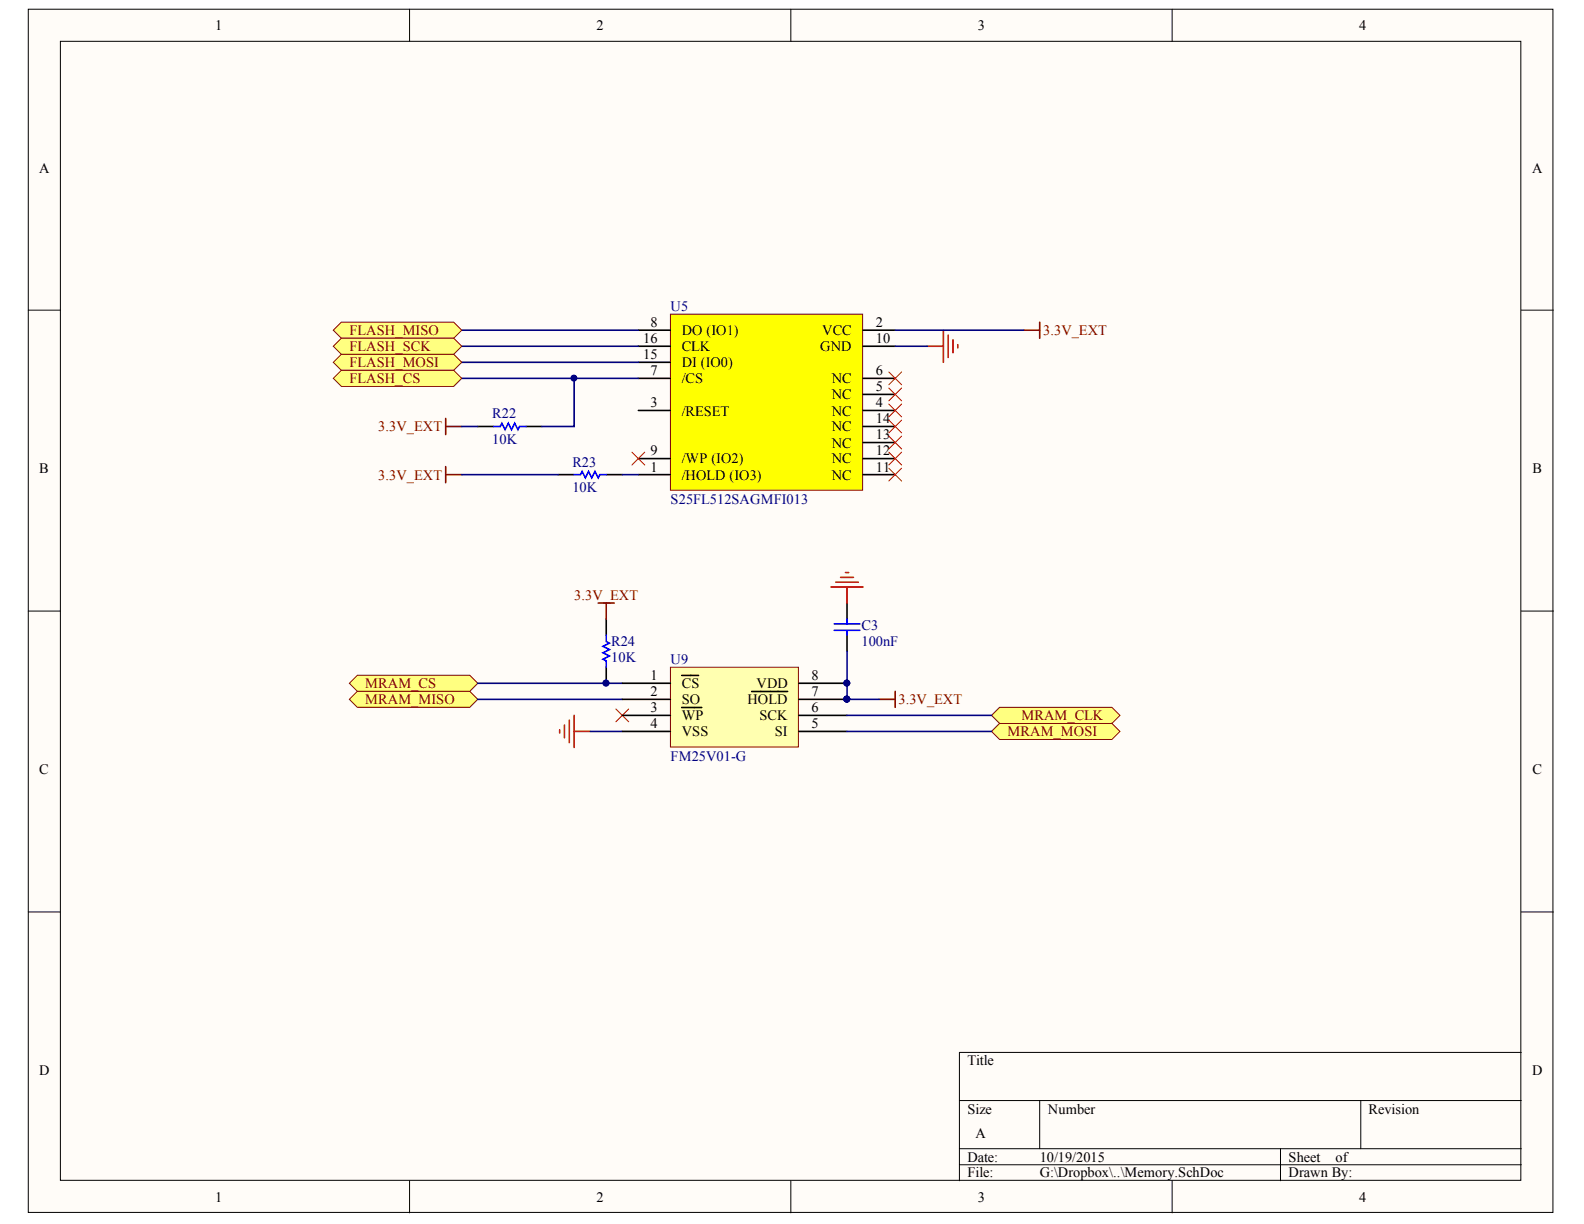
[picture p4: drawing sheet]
<svg xmlns="http://www.w3.org/2000/svg" width="279mm" height="216mm" viewBox="0 0 279 216" stroke-linecap="round" stroke-linejoin="round" font-family="sans-serif">
<defs><g id="words">
<g font-size="2.5">
<text x="38" y="5.3">1</text>
<text x="105.2" y="5.3">2</text>
<text x="172.5" y="5.3">3</text>
<text x="239.7" y="5.3">4</text>
<text x="6.9" y="30.4">A</text>
<text x="270.2" y="30.4">A</text>
<text x="114.7" y="57.7">8</text>
<text x="120.2" y="59.1">DO (IO1)</text>
<text x="145" y="59.1">VCC</text>
<text x="154.5" y="57.7">2</text>
<text x="113.5" y="63.3">15</text>
<text x="113.5" y="60.5">16</text>
<text x="120.2" y="64.8">DI (IO0)</text>
<text x="120.2" y="62">CLK</text>
<text x="144.7" y="62">GND</text>
<text x="154.5" y="60.5">10</text>
<text x="114.7" y="71.9">3</text>
<text x="114.7" y="66.2">7</text>
<text x="120.2" y="67.6">/CS</text>
<text x="146.7" y="70.4">NC</text>
<text x="146.7" y="67.6">NC</text>
<text x="154.5" y="71.9">4</text>
<text x="154.5" y="69">5</text>
<text x="154.5" y="66.2">6</text>
<text x="120.2" y="73.3">/RESET</text>
<text x="146.7" y="73.3">NC</text>
<text x="146.7" y="76.1">NC</text>
<text x="154.5" y="77.5">13</text>
<text x="154.5" y="74.6">14</text>
<text x="6.9" y="83.5">B</text>
<text x="114.7" y="83.2">1</text>
<text x="114.7" y="80.3">9</text>
<text x="120.2" y="81.7">/WP (IO2)</text>
<text x="146.7" y="81.7">NC</text>
<text x="146.7" y="79">NC</text>
<text x="154.5" y="83.2">11</text>
<text x="154.5" y="80.3">12</text>
<text x="270.3" y="83.5">B</text>
<text x="120.2" y="84.6">/HOLD (IO3)</text>
<text x="146.7" y="84.6">NC</text>
<text x="114.7" y="119.9">1</text>
<text x="143.2" y="119.9">8</text>
<text x="114.7" y="122.8">2</text>
<text x="114.7" y="125.6">3</text>
<text x="120.2" y="121.4">CS</text>
<text x="120.2" y="124.2">SO</text>
<text x="131.8" y="124.2">HOLD</text>
<text x="133.4" y="121.4">VDD</text>
<text x="143.2" y="125.6">6</text>
<text x="143.2" y="122.8">7</text>
<text x="114.7" y="128.5">4</text>
<text x="120.2" y="127">WP</text>
<text x="120.2" y="129.8">VSS</text>
<text x="133.9" y="127">SCK</text>
<text x="136.6" y="129.8">SI</text>
<text x="143.2" y="128.5">5</text>
<text x="6.9" y="136.6">C</text>
<text x="270.3" y="136.6">C</text>
<text x="6.9" y="189.7">D</text>
<text x="170.6" y="187.9">Title</text>
<text x="270.2" y="189.7">D</text>
<text x="170.6" y="196.4">Size</text>
<text x="184.8" y="196.4">Number</text>
<text x="241.4" y="196.4">Revision</text>
<text x="172.1" y="200.7">A</text>
<text x="170.6" y="204.9">Date:</text>
<text x="170.6" y="207.7">File:</text>
<text x="183.4" y="204.9">10/19/2015</text>
<text x="183.4" y="207.7">G:\Dropbox\..\Memory.SchDoc</text>
<text x="227.3" y="204.9">Sheet</text>
<text x="227.3" y="207.7">Drawn By:</text>
<text x="235.6" y="204.9">of</text>
<text x="38" y="212">1</text>
<text x="105.2" y="212">2</text>
<text x="172.5" y="212">3</text>
<text x="239.7" y="212">4</text>
</g>
<g font-size="2.5" fill="#800000">
<text x="61.6" y="59.1">FLASH_MISO</text>
<text x="184" y="59.1">3.3V_EXT</text>
<text x="61.6" y="64.8">FLASH_MOSI</text>
<text x="61.6" y="62">FLASH_SCK</text>
<text x="61.6" y="67.6">FLASH_CS</text>
<text x="66.7" y="76.1">3.3V_EXT</text>
<text x="66.7" y="84.6">3.3V_EXT</text>
<text x="101.3" y="105.8">3.3V_EXT</text>
<text x="64.4" y="124.2">MRAM_MISO</text>
<text x="64.4" y="121.4">MRAM_CS</text>
<text x="158.5" y="124.2">3.3V_EXT</text>
<text x="177.7" y="129.8">MRAM_MOSI</text>
<text x="180.2" y="127">MRAM_CLK</text>
</g>
<g font-size="2.5" fill="#000080">
<text x="118.3" y="54.9">U5</text>
<text x="86.8" y="73.8">R22</text>
<text x="86.8" y="78.4">10K</text>
<text x="101" y="82.3">R23</text>
<text x="101" y="86.8">10K</text>
<text x="118.3" y="88.8">S25FL512SAGMFI013</text>
<text x="152" y="111.2">C3</text>
<text x="107.8" y="116.8">10K</text>
<text x="107.8" y="114">R24</text>
<text x="118.3" y="117.2">U9</text>
<text x="152" y="114">100nF</text>
<text x="118.3" y="134.1">FM25V01-G</text>
</g>
</g></defs>
<g fill="#fffcf8" stroke="#000" stroke-width=".18">
<path d="M5 1.6h268.9v212.3h-268.9z"/>
<path d="M10.7 7.3h257.6v200.9h-257.6z"/>
</g>
<g fill="none" stroke="#000" stroke-width=".18">
<path d="M72.2 1.6v5.7M139.5 1.6v5.7M206.8 1.6v5.7M5 54.7h5.7M268.3 54.7h5.7M5 107.8h5.7M268.3 107.8h5.7M5 160.9h5.7M268.3 160.9h5.7M169.2 194.1h99.1M183.4 194.1v8.5M240 194.1v8.5"/>
<path d="M268.3 185.6h-99.1v22.7M72.2 208.3v5.6M139.5 208.3v5.6M169.2 202.6h99.1M169.2 205.4h99.1M206.8 208.3v5.6M225.9 202.6v5.7"/>
</g>
<path d="M166.4 58.2v5.7M167.2 59.1v4M168.1 59.9v2.3M163.6 61.1h2.8M168.9 60.8v.6" fill="none" stroke="#f00" stroke-width=".28"/>
<path d="M118.3 55.4h33.9v31.1h-33.9z" fill="#ff0" stroke="#800000" stroke-width=".18"/>
<g fill="none" stroke="#000" stroke-width=".28">
<path d="M112.6 58.2h5.7M152.2 58.2h5.7M112.6 72.4h5.7M112.6 66.7h5.7M112.6 61.1h5.7M112.6 63.9h5.7M152.2 72.4h5.7M152.2 69.6h5.7M152.2 66.7h5.7M152.2 61.1h5.7M152.2 78.1h5.7M152.2 75.2h5.7"/>
<path d="M98.4 83.7h2.9M106.9 83.7h2.9M112.6 83.7h5.7M112.6 80.9h5.7M152.2 83.7h5.7M152.2 80.9h5.7"/>
</g>
<path d="M180.6 58.2h2.8M183.4 56.8v2.9M78.6 82.3v2.8M78.6 83.7h2.8" fill="none" stroke="#800000" stroke-width=".28"/>
<path d="M81.4 58.2h31.2M81.4 61.1h31.2M81.4 63.9h31.2M81.4 66.7h31.2M157.9 61.1h5.7M109.8 83.7h2.8" fill="none" stroke="#000080" stroke-width=".28"/>
<g fill="none" stroke="#f00" stroke-width=".18">
<path d="M111.5 79.8l2.2 2.2M113.7 79.8l-2.2 2.2M156.8 65.6l2.2 2.3M156.8 68.4l2.2 2.3M156.8 71.3l2.2 2.2M156.8 74.1l2.2 2.3M156.8 76.9l2.2 2.3M156.8 79.8l2.2 2.2M159 65.6l-2.2 2.3M159 68.4l-2.2 2.3M159 71.3l-2.2 2.2M159 74.1l-2.2 2.3"/>
<path d="M159 76.9l-2.2 2.3M159 79.8l-2.2 2.2M156.8 82.6l2.2 2.3M159 82.6l-2.2 2.3"/>
</g>
<path d="M101.3 83.7h1.1l.3-.5 .6 1.1 .5-1.1 .6 1.1 .5-1.1 .6 1.1 .3-.6h1.1" fill="none" stroke="#00f" stroke-width=".28"/>
<g fill="#ffff80" stroke="#800000" stroke-width=".18">
<path d="M58.8 58.2l1.4-1.4h19.8l1.4 1.4-1.4 1.5h-19.8z" fill-rule="evenodd"/>
<path d="M58.8 63.9l1.4-1.4h19.8l1.4 1.4-1.4 1.4h-19.8z" fill-rule="evenodd"/>
<path d="M58.8 61.1l1.4-1.4h19.8l1.4 1.4-1.4 1.4h-19.8z" fill-rule="evenodd"/>
<path d="M58.8 66.7l1.4-1.4h19.8l1.4 1.4-1.4 1.5h-19.8z" fill-rule="evenodd"/>
</g>
<path d="M84.3 75.2h2.8M92.8 75.2h2.8" fill="none" stroke="#000" stroke-width=".28"/>
<path d="M87.1 75.2h1.1l.3-.5 .6 1.1 .6-1.1 .5 1.1 .6-1.1 .6 1.1 .2-.6h1.2" fill="none" stroke="#00f" stroke-width=".28"/>
<path d="M78.6 73.8v2.8M78.6 75.2h2.8" fill="none" stroke="#800000" stroke-width=".28"/>
<path d="M81.4 75.2h2.9M101.3 66.7v8.5h-5.7M81.4 83.7h17" fill="none" stroke="#000080" stroke-width=".28"/>
<circle cx="101.2" cy="66.7" r=".52" fill="#000080" stroke="#000080" stroke-width=".18"/>
<g fill="#ffff80" stroke="#800000" stroke-width=".18">
<path d="M61.6 123.4l1.4-1.5h19.9l1.4 1.5-1.4 1.4h-19.9z" fill-rule="evenodd"/>
<path d="M174.9 129l1.4-1.4h19.8l1.4 1.4-1.4 1.4h-19.8z" fill-rule="evenodd"/>
<path d="M174.9 126.2l1.4-1.4h19.8l1.4 1.4-1.4 1.4h-19.8z" fill-rule="evenodd"/>
<path d="M61.6 120.5l1.4-1.4h19.9l1.4 1.4-1.4 1.4h-19.9z" fill-rule="evenodd"/>
</g>
<path d="M106.9 109.2v2.8M106.9 117.7v2.8M149.4 106.4v2.8M149.4 112v2.9" fill="none" stroke="#000" stroke-width=".28"/>
<path d="M106.9 112v1.2l.6 .2-1.1 .6 1.1 .6-1.1 .5 1.1 .6-1.1 .6 .5 .3v1.1M147.1 111.2h4.6M147.1 110h4.6M149.4 109.2v.8M149.4 111.2v.8" fill="none" stroke="#00f" stroke-width=".28"/>
<path d="M146.6 103.5h5.6M147.4 102.7h4M148.3 101.8h2.2M149.1 101h.6M149.4 103.5v2.9M98.7 128.7v.6M99.6 127.9v2.2M100.4 127v4M101.3 126.2v5.6M101.3 129h2.8" fill="none" stroke="#f00" stroke-width=".28"/>
<path d="M84.3 120.5h25.5M84.3 123.4h25.5M104.1 129h5.7" fill="none" stroke="#000080" stroke-width=".28"/>
<path d="M108.6 125.1l2.3 2.2M110.9 125.1l-2.3 2.2" fill="none" stroke="#f00" stroke-width=".18"/>
<circle cx="106.9" cy="120.5" r=".52" fill="#000080" stroke="#000080" stroke-width=".18"/>
<path d="M118.3 117.7h22.5v14.1h-22.5z" fill="#ffffb0" stroke="#800000" stroke-width=".18"/>
<path d="M120.2 119.1h3M109.8 120.5h8.5M109.8 123.4h8.5M109.8 126.2h8.5M109.8 129h8.5M120.2 124.8h3.6M132.6 122h6.3M140.9 120.5h8.5M140.9 123.4h8.5M140.9 126.2h8.5M140.9 129h8.5" fill="none" stroke="#000" stroke-width=".28"/>
<g fill="#000080" stroke="#000080" stroke-width=".18">
<circle cx="149.4" cy="123.3" r=".52"/>
<circle cx="149.4" cy="120.5" r=".52"/>
</g>
<path d="M157.9 58.2h22.7M149.4 114.9v8.5h5.7M149.4 126.2h25.5M149.4 129h25.5" fill="none" stroke="#000080" stroke-width=".28"/>
<path d="M105.5 106.4h2.8M106.9 106.4v2.8M155.1 123.4h2.8M157.9 121.9v2.9" fill="none" stroke="#800000" stroke-width=".28"/>
<use href="#words"/>
</svg>
